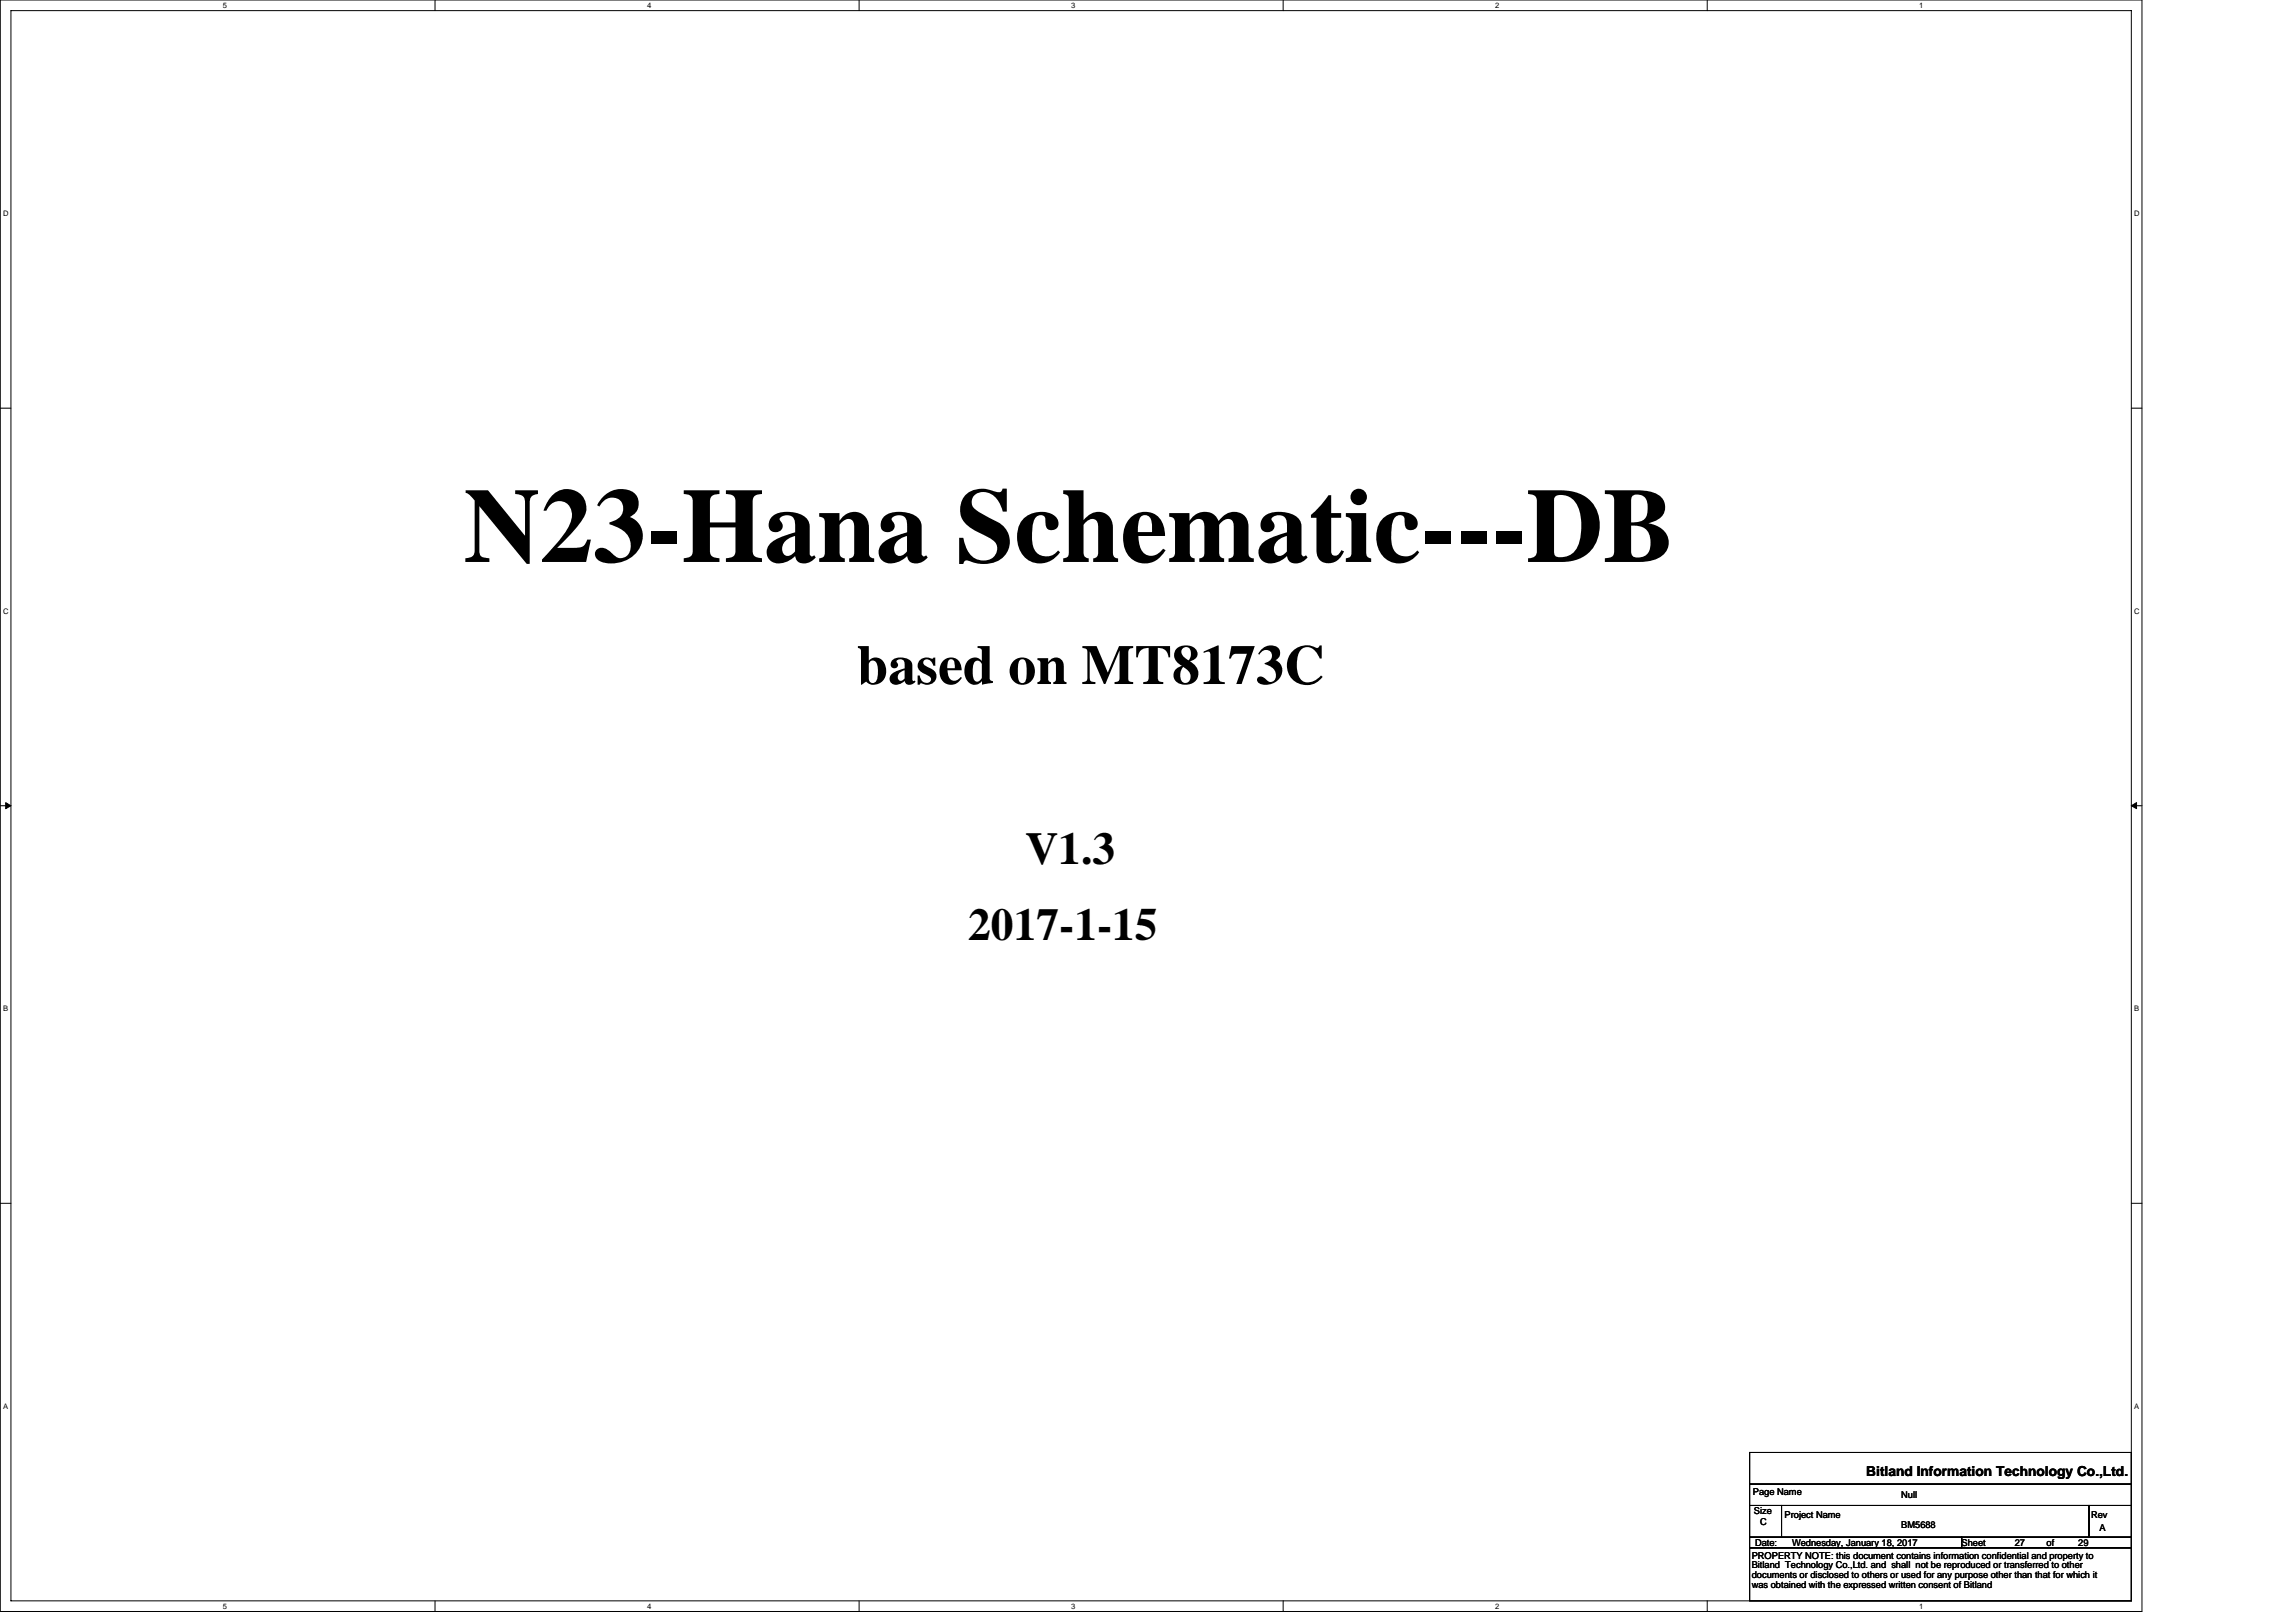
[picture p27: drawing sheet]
<svg xmlns="http://www.w3.org/2000/svg" width="297mm" height="210mm" viewBox="0 0 297 210" stroke-linecap="round" stroke-linejoin="round" font-family="sans-serif">
<defs><g id="words">
<text font-size="13.7" x="60" y="72.7">N23-Hana Schematic---DB</text>
<text font-size="7.3" x="110.9" y="88.5">based on MT8173C</text>
<g font-size="5.9">
<text x="132.7" y="111.8">V1.3</text>
<text x="125.3" y="121.6">2017-1-15</text>
</g>
<text font-size="1.8" x="241.4" y="190.9">Bitland Information Technology Co.,Ltd.</text>
<g font-size="1.2">
<text x="226.8" y="193.4">Page Name</text>
<text x="226.9" y="195.9">Size</text>
<text x="227.7" y="197.3">C</text>
<text x="230.9" y="196.4">Project Name</text>
<text x="246" y="197.7">BM5688</text>
<text x="246" y="193.8">Null</text>
<text x="270.5" y="196.4">Rev</text>
<text x="226.6" y="201.7">PROPERTY NOTE: this document contains information confidential and property to</text>
<text x="226.6" y="202.9">Bitland Technology Co.,Ltd. and shall not be reproduced or transferred to other</text>
<text x="227.1" y="200">Date:</text>
<text x="231.8" y="200">Wednesday, January 18, 2017</text>
<text x="253.8" y="200">Sheet</text>
<text x="260.6" y="200">27</text>
<text x="264.8" y="200">of</text>
<text x="268.9" y="200">29</text>
<text x="271.6" y="198.1">A</text>
<text x="226.6" y="204.2">documents or disclosed to others or used for any purpose other than that for which it</text>
<text x="226.6" y="205.5">was obtained with the expressed written consent of Bitland</text>
</g>
<g font-size="1">
<text x="28.8" y="1">5</text>
<text x="83.7" y="1">4</text>
<text x="138.6" y="1">3</text>
<text x="193.4" y="1">2</text>
<text x="248.3" y="1">1</text>
<text x=".4" y="28">D</text>
<text x="276.1" y="28">D</text>
<text x=".4" y="79.4">C</text>
<text x="276.1" y="79.4">C</text>
<text x=".4" y="130.9">B</text>
<text x="276.1" y="130.9">B</text>
<text x=".4" y="182.3">A</text>
<text x="276.1" y="182.3">A</text>
<text x="28.8" y="208.2">5</text>
<text x="83.7" y="208.2">4</text>
<text x="138.6" y="208.2">3</text>
<text x="193.4" y="208.2">2</text>
<text x="248.3" y="208.2">1</text>
</g>
</g></defs>
<path d="M0 0h277.1v208.5h-277.1zM1.4 1.4h274.3v205.7h-274.3z" fill="none" stroke="#000" stroke-width=".13"/>
<g fill="#fff">
<path d="M28.8 .1h.6v1.1h-.6z"/>
<path d="M28.8 207.3h.6v1.1h-.6z"/>
</g>
<path d="M56.3 0v1.4M56.3 207.1v1.4" fill="none" stroke="#000" stroke-width=".13"/>
<g fill="#fff">
<path d="M83.7 .1h.6v1.1h-.6z"/>
<path d="M83.7 207.3h.6v1.1h-.6z"/>
</g>
<path d="M111.1 0v1.4M111.1 207.1v1.4" fill="none" stroke="#000" stroke-width=".13"/>
<g fill="#fff">
<path d="M138.6 .1h.5v1.1h-.5z"/>
<path d="M138.6 207.3h.5v1.1h-.5z"/>
</g>
<path d="M166 0v1.4M166 207.1v1.4" fill="none" stroke="#000" stroke-width=".13"/>
<g fill="#fff">
<path d="M193.4 .1h.6v1.1h-.6z"/>
<path d="M193.4 207.3h.6v1.1h-.6z"/>
</g>
<path d="M220.9 0v1.4M220.9 207.1v1.4" fill="none" stroke="#000" stroke-width=".13"/>
<g fill="#fff">
<path d="M248.3 .1h.6v1.1h-.6z"/>
<path d="M248.3 207.3h.6v1.1h-.6z"/>
<path d="M.4 27.1h.7v1.1h-.7z"/>
<path d="M276.1 27.1h.7v1.1h-.7z"/>
<path d="M.4 78.5h.7v1.1h-.7z"/>
<path d="M276.1 78.5h.7v1.1h-.7z"/>
</g>
<path d="M0 52.8h1.4M275.7 52.8h1.4" fill="none" stroke="#000" stroke-width=".13"/>
<g fill="#fff">
<path d="M.4 130h.7v1.1h-.7z"/>
<path d="M276.1 130h.7v1.1h-.7z"/>
</g>
<path d="M0 104.2h1.4M275.7 104.2h1.4" fill="none" stroke="#000" stroke-width=".13"/>
<path d="M.7 103.8l.7 .4-.7 .4zM275.7 104.2l.7-.4v.8z" fill="#000" stroke="#000" stroke-width=".13"/>
<g fill="#fff">
<path d="M.4 181.4h.7v1.1h-.7z"/>
<path d="M276.1 181.4h.7v1.1h-.7z"/>
</g>
<path d="M0 155.7h1.4M275.7 155.7h1.4M226.4 187.9h49.3v4.1h-49.3zM226.4 192h49.3v2.8h-49.3zM226.4 194.8h4.1v4.1h-4.1zM226.4 198.9h27.4v1.4h-27.4zM230.5 194.8h39.8v4.1h-39.8zM253.8 198.9h21.9v1.4h-21.9zM270.3 194.8h5.4v4.1h-5.4zM226.4 200.3h49.3v6.8h-49.3z" fill="none" stroke="#000" stroke-width=".13"/>
<use href="#words"/>
</svg>
